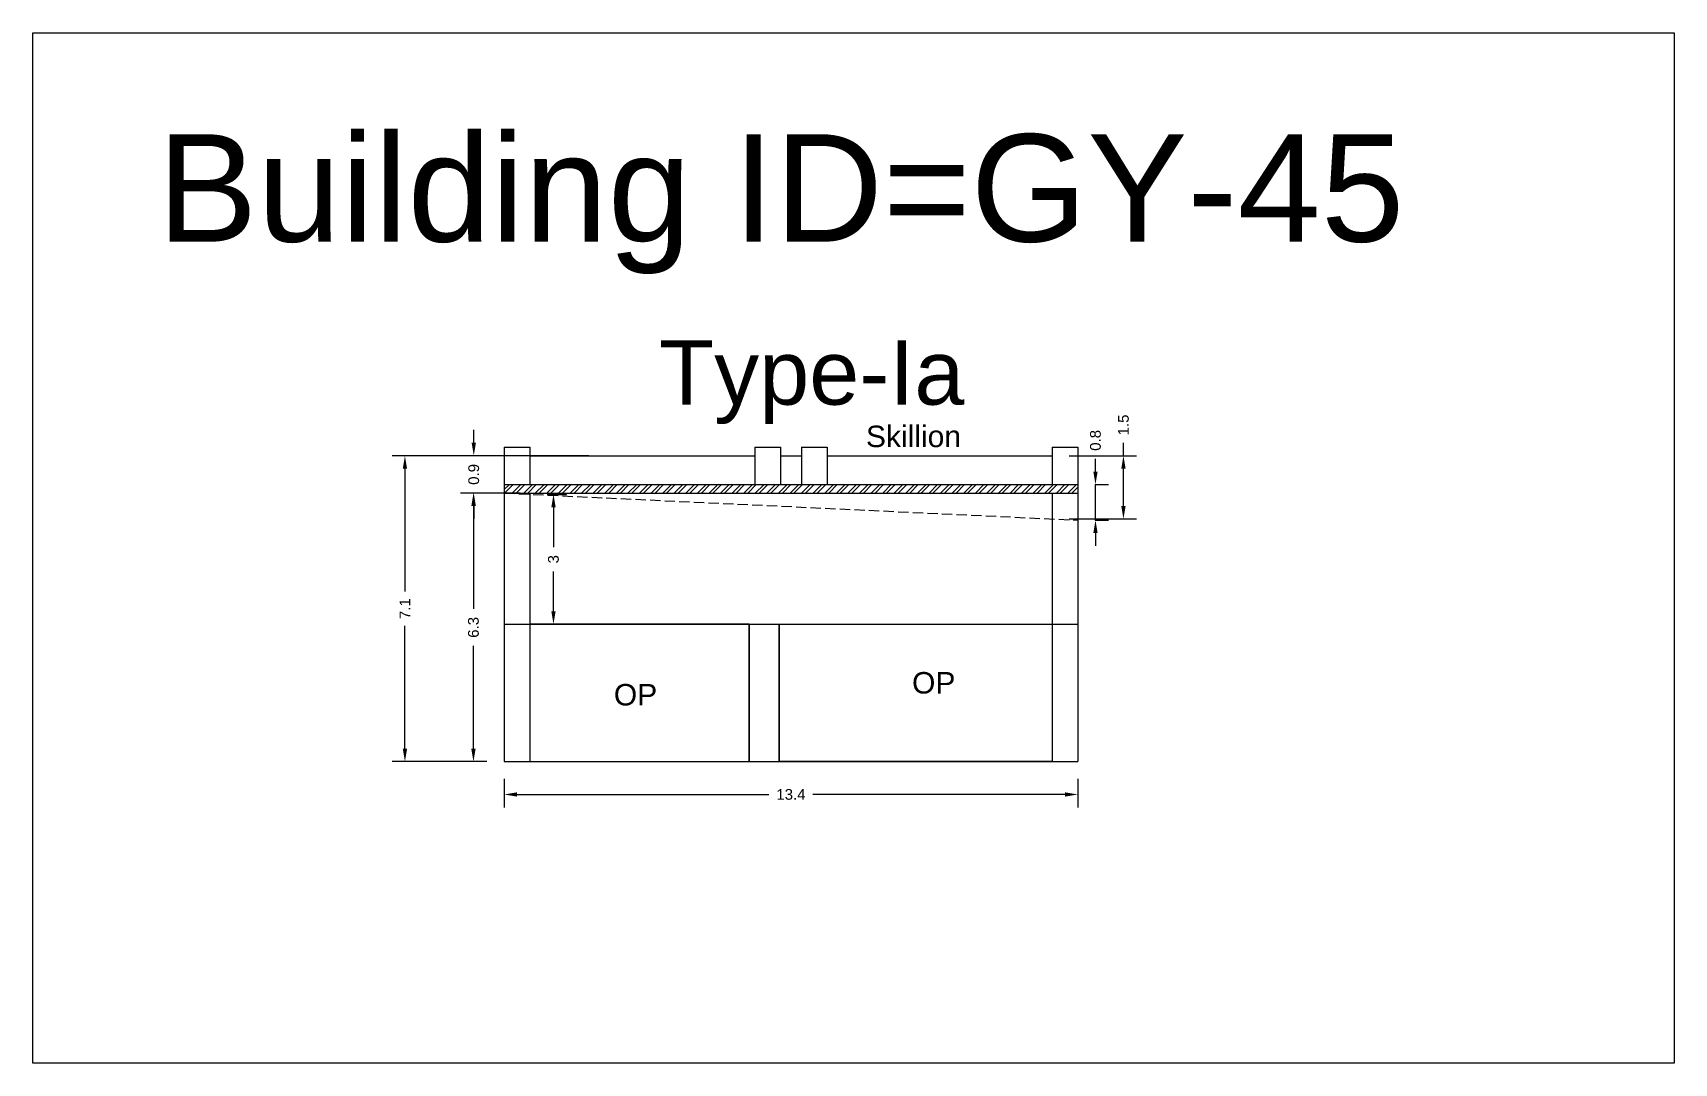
# Model space of a CAD drawing. Header units: metres. Extents: x 3416649 to 3417076, y -6712857 to -6712690.
# Drawn here: x 3416816.82 to 3416855.02, y -6712857.27 to -6712833.29 of the extents above; entities that cross this region are included whole.
import ezdxf

# ---------------------------------------------------------------- set-up
doc = ezdxf.new("R2010")
doc.units = ezdxf.units.M
doc.linetypes.add('ACAD_ISO02W100', pattern=[15, 12, -3])
doc.layers.add('Dotted', color=7, linetype='ACAD_ISO02W100', plot=False)
doc.styles.get("Standard").update_dxf_attribs({"font": 'arial.ttf'})
doc.dimstyles.new('ISO-25', dxfattribs={"dimtxt": 0.25, "dimasz": 0.3, "dimexe": 0.3, "dimexo": 0.4, "dimgap": 0.2, "dimtad": 0, "dimdec": 1, "dimdsep": 46, "dimtxsty": 'Standard', "dimcen": 2.5, "dimadec": 0, "dimazin": 0, "dimtfac": 1, "dimtdec": 1, "dimtmove": 0, "dimatfit": 3, "dimfxl": 1, "dimarcsym": 0})

# ---------------------------------------------------------------- blocks, each defined once
blk = doc.blocks.new('*D325')
at = {"color": 0, "lineweight": -2, "transparency": 16777216}
for p, q in [((3416827.389, -6712844.002), (3416826.775, -6712844.002)), ((3416827.075, -6712844.302), (3416827.075, -6712846.699)), ((3416827.075, -6712849.952), (3416827.075, -6712847.556)), ((3416827.389, -6712850.252), (3416826.775, -6712850.252))]:
    blk.add_line(p, q, dxfattribs=at)
at = {"color": 0, "transparency": 16777216}
for points in [[(3416827.025, -6712844.302), (3416827.125, -6712844.302), (3416827.075, -6712844.002)], [(3416827.025, -6712849.952), (3416827.125, -6712849.952), (3416827.075, -6712850.252)]]:
    blk.add_solid(points, dxfattribs=at)
at = {"layer": 'Defpoints', "color": 0, "transparency": 16777216}
for p in [(3416827.075, -6712844.002), (3416827.789, -6712844.002), (3416827.789, -6712850.252)]:
    blk.add_point(p, dxfattribs=at)
at = {"color": 0, "transparency": 16777216, "insert": (3416827.075, -6712847.127), "char_height": 0.25, "attachment_point": 5, "rotation": 90}
blk.add_mtext('6.3', dxfattribs=at)
blk = doc.blocks.new('*D326')
at = {"color": 0, "lineweight": -2, "transparency": 16777216}
for p, q in [((3416827.082, -6712842.832), (3416827.082, -6712842.532)), ((3416828.158, -6712843.132), (3416826.782, -6712843.132)), ((3416827.082, -6712843.132), (3416827.082, -6712843.14)), ((3416828.158, -6712844.002), (3416826.782, -6712844.002)), ((3416827.082, -6712844.002), (3416827.082, -6712843.995)), ((3416827.082, -6712844.302), (3416827.082, -6712844.602))]:
    blk.add_line(p, q, dxfattribs=at)
at = {"color": 0, "transparency": 16777216}
for points in [[(3416827.032, -6712842.832), (3416827.132, -6712842.832), (3416827.082, -6712843.132)], [(3416827.032, -6712844.302), (3416827.132, -6712844.302), (3416827.082, -6712844.002)]]:
    blk.add_solid(points, dxfattribs=at)
at = {"layer": 'Defpoints', "color": 0, "transparency": 16777216}
for p in [(3416828.558, -6712843.132), (3416827.082, -6712844.002), (3416828.558, -6712844.002)]:
    blk.add_point(p, dxfattribs=at)
at = {"color": 0, "transparency": 16777216, "insert": (3416827.082, -6712843.567), "char_height": 0.25, "attachment_point": 5, "rotation": 90}
blk.add_mtext('0.9', dxfattribs=at)
blk = doc.blocks.new('*D327')
at = {"color": 0, "lineweight": -2, "transparency": 16777216}
for p, q in [((3416829.762, -6712843.132), (3416825.18, -6712843.132)), ((3416825.48, -6712843.432), (3416825.48, -6712846.29)), ((3416825.48, -6712849.952), (3416825.48, -6712847.095)), ((3416827.389, -6712850.252), (3416825.18, -6712850.252))]:
    blk.add_line(p, q, dxfattribs=at)
at = {"color": 0, "transparency": 16777216}
for points in [[(3416825.43, -6712843.432), (3416825.53, -6712843.432), (3416825.48, -6712843.132)], [(3416825.43, -6712849.952), (3416825.53, -6712849.952), (3416825.48, -6712850.252)]]:
    blk.add_solid(points, dxfattribs=at)
at = {"layer": 'Defpoints', "color": 0, "transparency": 16777216}
for p in [(3416825.48, -6712843.132), (3416830.162, -6712843.132), (3416827.789, -6712850.252)]:
    blk.add_point(p, dxfattribs=at)
at = {"color": 0, "transparency": 16777216, "insert": (3416825.48, -6712846.692), "char_height": 0.25, "attachment_point": 5, "rotation": 90}
blk.add_mtext('7.1', dxfattribs=at)
blk = doc.blocks.new('*D328')
at = {"color": 0, "lineweight": -2, "transparency": 16777216}
for p, q in [((3416828.789, -6712844.031), (3416829.237, -6712844.031)), ((3416828.937, -6712844.331), (3416828.937, -6712845.26)), ((3416828.937, -6712846.752), (3416828.937, -6712845.823)), ((3416828.789, -6712847.052), (3416829.237, -6712847.052))]:
    blk.add_line(p, q, dxfattribs=at)
at = {"color": 0, "transparency": 16777216}
for points in [[(3416828.887, -6712844.331), (3416828.987, -6712844.331), (3416828.937, -6712844.031)], [(3416828.887, -6712846.752), (3416828.987, -6712846.752), (3416828.937, -6712847.052)]]:
    blk.add_solid(points, dxfattribs=at)
at = {"layer": 'Defpoints', "color": 0, "transparency": 16777216}
for p in [(3416828.389, -6712844.031), (3416828.937, -6712844.031), (3416828.389, -6712847.052)]:
    blk.add_point(p, dxfattribs=at)
at = {"color": 0, "transparency": 16777216, "insert": (3416828.937, -6712845.542), "char_height": 0.25, "attachment_point": 5, "rotation": 90}
blk.add_mtext('3', dxfattribs=at)
blk = doc.blocks.new('*D329')
at = {"color": 0, "lineweight": -2, "transparency": 16777216}
for p, q in [((3416841.55, -6712843.502), (3416841.55, -6712843.202)), ((3416841.539, -6712843.802), (3416841.85, -6712843.802)), ((3416841.55, -6712844.632), (3416841.55, -6712843.802)), ((3416841.539, -6712844.632), (3416841.85, -6712844.632)), ((3416841.55, -6712844.932), (3416841.55, -6712845.232))]:
    blk.add_line(p, q, dxfattribs=at)
at = {"color": 0, "transparency": 16777216}
for points in [[(3416841.5, -6712843.502), (3416841.6, -6712843.502), (3416841.55, -6712843.802)], [(3416841.5, -6712844.932), (3416841.6, -6712844.932), (3416841.55, -6712844.632)]]:
    blk.add_solid(points, dxfattribs=at)
at = {"layer": 'Defpoints', "color": 0, "transparency": 16777216}
for p in [(3416841.139, -6712843.802), (3416841.55, -6712843.802), (3416841.139, -6712844.632)]:
    blk.add_point(p, dxfattribs=at)
at = {"color": 0, "transparency": 16777216, "insert": (3416841.55, -6712842.775), "char_height": 0.25, "attachment_point": 5, "rotation": 90}
blk.add_mtext('0.8', dxfattribs=at)
blk = doc.blocks.new('*D330')
at = {"color": 0, "lineweight": -2, "transparency": 16777216}
for p, q in [((3416827.789, -6712850.652), (3416827.789, -6712851.316)), ((3416841.139, -6712850.652), (3416841.139, -6712851.316)), ((3416828.089, -6712851.016), (3416833.951, -6712851.016)), ((3416840.839, -6712851.016), (3416834.976, -6712851.016))]:
    blk.add_line(p, q, dxfattribs=at)
at = {"color": 0, "transparency": 16777216}
for points in [[(3416828.089, -6712850.966), (3416828.089, -6712851.066), (3416827.789, -6712851.016)], [(3416840.839, -6712850.966), (3416840.839, -6712851.066), (3416841.139, -6712851.016)]]:
    blk.add_solid(points, dxfattribs=at)
at = {"layer": 'Defpoints', "color": 0, "transparency": 16777216}
for p in [(3416827.789, -6712850.252), (3416841.139, -6712850.252), (3416841.139, -6712851.016)]:
    blk.add_point(p, dxfattribs=at)
at = {"color": 0, "transparency": 16777216, "insert": (3416834.464, -6712851.016), "char_height": 0.25, "attachment_point": 5}
blk.add_mtext('13.4', dxfattribs=at)
blk = doc.blocks.new('*D331')
at = {"color": 0, "lineweight": -2, "transparency": 16777216}
for p, q in [((3416842.201, -6712843.132), (3416842.201, -6712842.832)), ((3416840.939, -6712843.132), (3416842.501, -6712843.132)), ((3416842.201, -6712844.304), (3416842.201, -6712843.432)), ((3416840.939, -6712844.604), (3416842.501, -6712844.604))]:
    blk.add_line(p, q, dxfattribs=at)
at = {"color": 0, "transparency": 16777216}
for points in [[(3416842.151, -6712843.432), (3416842.251, -6712843.432), (3416842.201, -6712843.132)], [(3416842.151, -6712844.304), (3416842.251, -6712844.304), (3416842.201, -6712844.604)]]:
    blk.add_solid(points, dxfattribs=at)
at = {"layer": 'Defpoints', "color": 0, "transparency": 16777216}
for p in [(3416840.539, -6712843.132), (3416842.201, -6712843.132), (3416840.539, -6712844.604)]:
    blk.add_point(p, dxfattribs=at)
at = {"color": 0, "transparency": 16777216, "insert": (3416842.201, -6712842.416), "char_height": 0.25, "attachment_point": 5, "rotation": 90}
blk.add_mtext('1.5', dxfattribs=at)

msp = doc.modelspace()

# ---------------------------------------------------------------- hatches: boundary and pattern name
h = msp.add_hatch()
h.set_pattern_fill('ANSI32', color=256, scale=0.02)
h.set_pattern_definition([(45, (-16.02491, 2.91283), (-0.134703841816, 0.134703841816), []), (45, (-15.93511, 2.91283), (-0.134703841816, 0.134703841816), [])])
h.paths.add_polyline_path([(3416827.789, -6712843.802), (3416827.789, -6712844.002), (3416841.139, -6712844.002), (3416841.139, -6712843.802)])

# ---------------------------------------------------------------- linework, layer by layer
for points in [[(3416816.821, -6712833.29), (3416855.017, -6712833.29), (3416855.017, -6712857.27), (3416816.821, -6712857.27)], [(3416833.49, -6712847.052), (3416828.389, -6712847.052), (3416828.389, -6712850.252), (3416833.49, -6712850.252)], [(3416834.19, -6712847.052), (3416840.539, -6712847.052), (3416840.539, -6712850.252), (3416834.19, -6712850.252)]]:
    msp.add_lwpolyline(points, close=True)
for points in [[(3416827.789, -6712842.932), (3416827.789, -6712850.252)], [(3416827.789, -6712842.932), (3416828.389, -6712842.932)], [(3416828.389, -6712842.932), (3416828.389, -6712843.802)], [(3416828.389, -6712843.132), (3416833.619, -6712843.132)], [(3416833.619, -6712842.932), (3416833.619, -6712843.802)], [(3416833.619, -6712842.932), (3416834.219, -6712842.932)], [(3416834.219, -6712842.932), (3416834.219, -6712843.802)], [(3416834.219, -6712843.132), (3416834.709, -6712843.132)], [(3416834.709, -6712842.932), (3416834.709, -6712843.802)], [(3416834.709, -6712842.932), (3416835.309, -6712842.932)], [(3416835.309, -6712842.932), (3416835.309, -6712843.802)], [(3416835.309, -6712843.132), (3416840.539, -6712843.132)], [(3416840.539, -6712842.932), (3416840.539, -6712843.802)], [(3416840.539, -6712842.932), (3416841.139, -6712842.932)], [(3416841.139, -6712842.932), (3416841.139, -6712850.252)], [(3416827.789, -6712843.802), (3416841.139, -6712843.802)], [(3416827.789, -6712844.002), (3416841.139, -6712844.002)], [(3416828.389, -6712844.002), (3416828.389, -6712850.252)], [(3416840.539, -6712844.002), (3416840.539, -6712850.252)], [(3416827.789, -6712847.052), (3416841.139, -6712847.052)], [(3416833.49, -6712847.052), (3416833.49, -6712850.252)], [(3416834.19, -6712847.052), (3416834.19, -6712850.252)], [(3416827.789, -6712850.252), (3416841.139, -6712850.252)]]:
    msp.add_lwpolyline(points)
at = {"layer": 'Dotted', "ltscale": 0.02}
msp.add_lwpolyline([(3416827.789, -6712844.002), (3416841.139, -6712844.632)], dxfattribs=at)

# ---------------------------------------------------------------- texts
at = {"attachment_point": 1}
for s, width, heights, insert, char_height in [('Building ID=GY-45', 67.86454, [0.517], (3416819.718, -6712835.65), 2.5), ('Type-Ia ', 9.99112, [0.517], (3416831.396, -6712840.444), 1.5), ('Skillion', 1.17554, [0], (3416836.209, -6712842.432), 0.5), ('OP', 1.17554, [0], (3416837.281, -6712848.167), 0.5), ('OP', 1.17554, [0], (3416830.342, -6712848.444), 0.5)]:
    msp.add_mtext_dynamic_manual_height_columns(s, width=width, gutter_width=12.5, heights=heights, dxfattribs=dict(at, insert=insert, char_height=char_height))

# ---------------------------------------------------------------- dimensions: what is measured, and where the dimension line sits
for base, p1, p2, picture, middle in [((3416842.201, -6712843.132), (3416840.539, -6712844.604), (3416840.539, -6712843.132), '*D331', (3416842.201, -6712842.416)), ((3416827.082, -6712844.002), (3416828.558, -6712843.132), (3416828.558, -6712844.002), '*D326', (3416827.082, -6712843.567)), ((3416841.55, -6712843.802), (3416841.139, -6712844.632), (3416841.139, -6712843.802), '*D329', (3416841.55, -6712842.775)), ((3416825.48, -6712843.132), (3416827.789, -6712850.252), (3416830.162, -6712843.132), '*D327', (3416825.48, -6712846.692)), ((3416827.075170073, -6712844.002401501), (3416827.788809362, -6712850.252401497), (3416827.788809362, -6712844.002401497), '*D325', (3416827.07517007, -6712847.1274015)), ((3416828.937, -6712844.031), (3416828.389, -6712847.052), (3416828.389, -6712844.031), '*D328', (3416828.937, -6712845.542))]:
    dim = msp.add_linear_dim(base=base, p1=p1, p2=p2, angle=90, dimstyle='ISO-25')
    dim.commit()
    dim.dimension.update_dxf_attribs({"geometry": picture, "text_midpoint": middle})
dim = msp.add_linear_dim(base=(3416841.138809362, -6712851.01598676), p1=(3416827.788809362, -6712850.252401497), p2=(3416841.138809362, -6712850.252401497), dimstyle='ISO-25')
dim.commit()
dim.dimension.update_dxf_attribs({"geometry": '*D330', "text_midpoint": (3416834.463809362, -6712851.01598676)})

doc.saveas('drawing.dxf')
